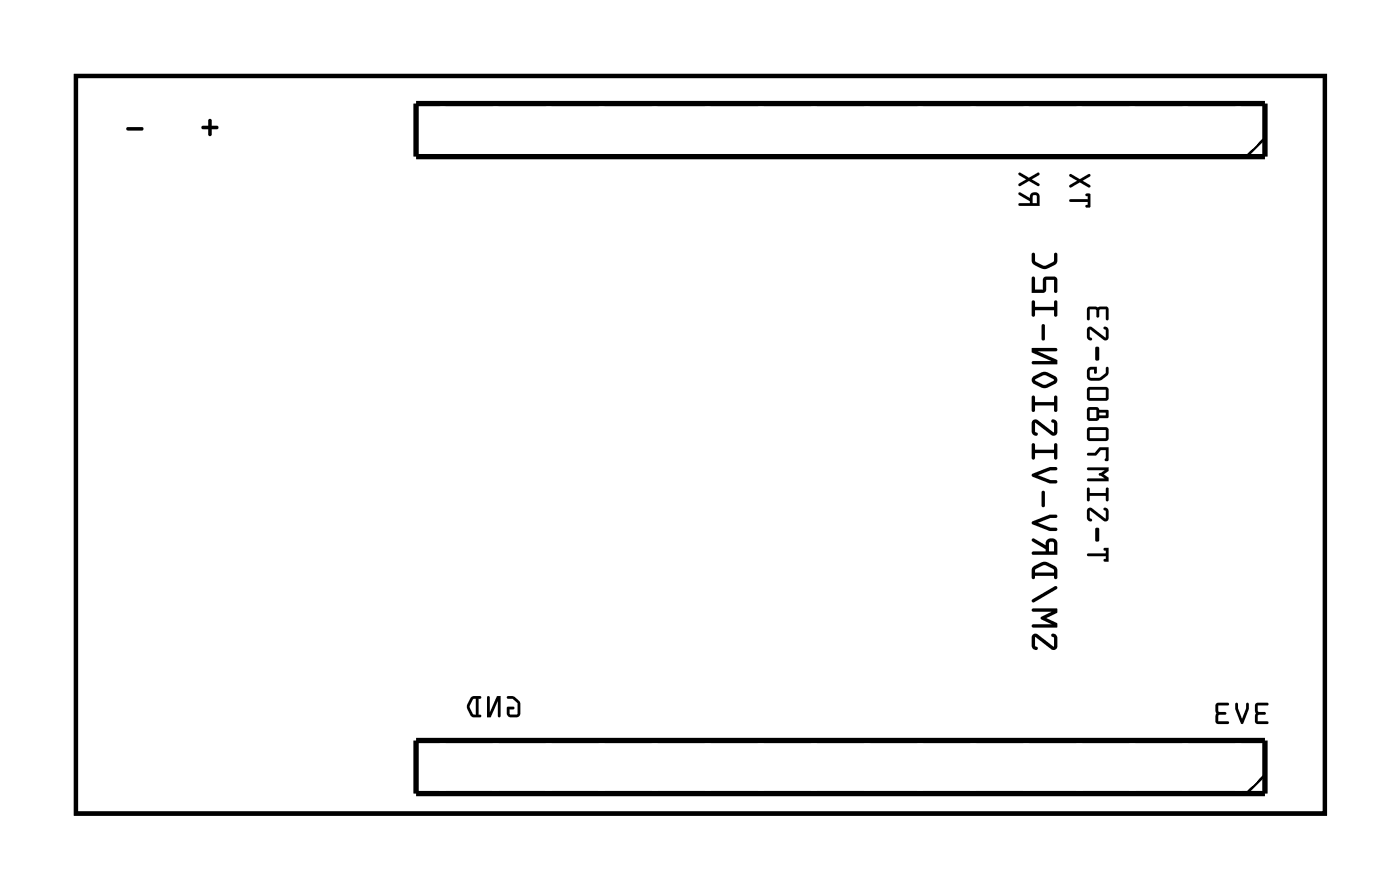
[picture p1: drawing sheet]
<svg xmlns="http://www.w3.org/2000/svg" width="67mm" height="43mm" viewBox="0 0 67 43" stroke-linecap="round" stroke-linejoin="round" font-family="sans-serif">
<path d="M3.6 3.6h59.8v35.3h-59.8z" fill="none" stroke="#000" stroke-width=".2"/>
<g fill="#000">
<path d="M3.6 3.6h59.8v35.3h-59.8zM3.6 3.6v35.3h59.8v-35.3z"/>
<path d="M9.7 6v.2h.3v.3h.1v-.3h.3l.1-.1-.1-.1h-.3v-.3h-.1v.3zM9.7 6h.3v-.3h.1v.3h.3l.1 .1-.1 .1h-.3v.3h-.1v-.3h-.3zM6.1 6.1v.1h.7h.1l-.1-.1zM6.1 6.1h.7l.1 .1-.1 .1h-.7z"/>
<path d="M9.7 6v.2h.3v.3h.1v-.3h.3l.1-.1-.1-.1h-.3v-.3h-.1v.3zM6.1 6.1v.1h.7h.1l-.1-.1z"/>
<path d="M49.5 9.4h.1v.3h-.2zM48.8 9.2v.1l.5 .3v.1h-.5v.2l1-.1v-.4a.24 .24 0 0 0-.3-.2 .24 .24 0 0 0-.2 .3zM48.8 8.3v.1l.3 .2-.3 .2v.1l.5-.2 .4 .2h.1l-.4-.3 .3-.2v-.1l-.4 .2z"/>
<path d="M49.5 9.4h.1v.3h-.2zM49.5 9.4l-.1 .3h.2v-.3zM48.8 9.2v.1l.5 .3v.1h-.5v.2l1-.1v-.4a.25 .25 0 0 0-.4-.1l-.1 .2zM48.8 9.2l.5 .3a.24 .24 0 0 1 .2-.3 .24 .24 0 0 1 .3 .2v.4l-1 .1v-.2h.5v-.1l-.5-.3zM48.8 8.3v.1l.3 .2-.3 .2v.1l.5-.2 .4 .2h.1l-.4-.3 .3-.2v-.1l-.4 .2zM48.8 8.3l.5 .2 .4-.2v.1l-.3 .2 .4 .3h-.1l-.4-.2-.5 .2v-.1l.3-.2-.3-.2z"/>
<path d="M51.2 9.6l.1 .1h.8l-.1 .2h.2v-.6h-.2l.1 .2zM51.2 8.3v.1l.4 .3-.4 .2v.1l.5-.3 .4 .3 .1-.1-.4-.2 .4-.3v-.1l-.5 .3z"/>
<path d="M51.2 9.6l.1 .1h.8l-.1 .2h.2v-.6h-.2l.1 .2zM51.2 9.6l.9-.1-.1-.2h.2v.6h-.2l.1-.2h-.8zM51.2 8.3v.1l.4 .3-.4 .2v.1l.5-.3 .4 .3 .1-.1-.4-.2 .4-.3v-.1l-.5 .3zM51.2 8.3l.5 .3 .5-.3v.1l-.4 .3 .4 .2-.1 .1-.4-.3-.5 .3v-.1l.4-.2-.4-.3z"/>
<path d="M24.3 33.3v.1h.2l.3 .3-.1 .5h-.3v-.3h.2v-.1l-.3 .1v.3l.1 .1h.5v-.6a.48 .48 0 0 0-.6-.4zM23.3 33.3v1h.2l.3-.8v.8h.1l.1-1h-.2l-.4 .8v-.7zM22.7 33.5l.1-.1v.8h-.2l-.1-.3zM22.5 33.4a.6 .6 0 0 0 0 .9h.5l-.1-.1v-.8l.1-.1z"/>
<path d="M24.3 33.3v.1h.2l.3 .3-.1 .5h-.3v-.3h.2v-.1l-.3 .1v.3l.1 .1h.5v-.6a.48 .48 0 0 0-.6-.4zM24.3 33.3h.3l.3 .3v.5l-.1 .2h-.4l-.1-.1v-.4l.3 .1h-.2v.3l.4-.1v-.5l-.3-.2h-.2zM23.3 33.3v1h.2l.3-.8v.8h.1l.1-1h-.2l-.3 .8-.1-.7zM23.3 33.3l.2 .1v.7l.3-.8h.2l-.1 1h-.1v-.8l-.3 .8h-.2zM22.7 33.4h.1v.8h-.2l-.1-.3zM22.7 33.5l-.2 .4 .1 .3h.2v-.8zM22.5 33.4l-.1 .3v.3l.2 .3h.4v-.1h-.1v-.8h.1zM22.5 33.4l.5-.1-.1 .1v.8h.1v.1h-.4l-.2-.3v-.3z"/>
<path d="M49.4 30.4v.5l.1 .2 .2-.1-.1-.1v-.4l.8 .6 .2-.1v-.5l-.1-.2-.2 .1 .2 .1-.1 .4-.7-.5zM49.4 29.1l.1 .2h.9l-.6 .3 .6 .3h-.9l-.1 .1h1.2v-.2l-.5-.2 .5-.3v-.2zM49.4 28.7v.1h.1l1.1-.6v-.1h-.1zM49.6 27.3l.5-.3 .3 .2 .1 .2h-.9zM49.5 27.1l-.1 .5 .1 .1 .1-.1h.9v.1h.1v-.5a.72 .72 0 0 0-1.1-.1zM50.2 25.9l.3 .1v.4h-.3zM49.4 25.8v.1l.7 .4v.1h-.7v.1h.1h1.1v-.5a.28 .28 0 0 0-.3-.2 .28 .28 0 0 0-.2 .3zM49.4 25v.1l.9 .3h.3v-.1h-.3l-.6-.3 .6-.2h.3v-.2h-.3zM49.9 23.5v.7v.1l.1-.1v-.6zM49.4 22.7v.1l.9 .3h.3v-.1h-.3l-.6-.3 .6-.2h.3v-.1l-.3-.1zM49.4 21.2v.8l.1-.1 .1-.2h.9v.2h.1v-.7l-.1 .1v.2h-.9l-.1-.2zM49.4 20.1v.5l.1 .2h.2l-.1-.2v-.4l.8 .6 .2-.1v-.4l-.1-.2h-.2l.2 .2-.1 .4-.7-.6zM49.4 19v.7h.1l.1-.3h.9v.3h.1v-.8l-.1 .1v.2h-.9l-.1-.2zM49.5 18l-.1 .2 .1 .1 .4 .3 .6-.2a.21 .21 0 0 0 0-.4l-.5-.2zM49.6 18.2l.4-.2 .5 .2-.5 .2zM49.4 16.7v.2l.9 .4h-.8h-.1v.1h1.2v-.2l-.9-.4h.8l.1-.1zM49.9 15.5v.7v.1l.1-.1v-.6zM49.4 14.4v.8l.1-.1 .1-.3h.9v.3h.1v-.7h-.1v.3h-.9l-.1-.3zM49.4 13.3v.7h.6l.1-.6h.4v.6h.1v-.6l-.1-.2-.5 .1-.1 .6h-.3l-.1-.6zM49.4 12.1v.4a.72 .72 0 0 0 .8 .3l.4-.2v-.5h-.1v.4l-.5 .2-.4-.2-.1-.4z"/>
<path d="M49.4 30.4v.5l.1 .2 .2-.1-.1-.1v-.4l.7 .6h.2l.1-.1v-.5l-.1-.2-.2 .1 .2 .1-.1 .4-.7-.5zM49.4 30.4h.3l.7 .5 .1-.4-.2-.1 .2-.1 .1 .2v.5l-.2 .1-.8-.6v.4l.1 .1-.2 .1-.1-.2zM49.4 29.1l.1 .2h.9l-.6 .3 .6 .3h-.9l-.1 .1h1.2v-.2l-.5-.2 .5-.3v-.2zM49.4 29.1h1.2v.2l-.5 .3 .5 .2v.2h-1.2l.1-.1h.9l-.6-.3 .6-.3h-.9zM49.4 28.7v.1h.1l1.1-.6v-.1h-.1zM49.4 28.7l1.1-.6h.1v.1l-1.1 .6h-.1zM49.6 27.3l.5-.3 .3 .2 .1 .2h-.9zM49.6 27.3v.1h.9l-.1-.2-.3-.2zM49.5 27.1l-.1 .5 .1 .1 .1-.1h.9v.1h.1v-.5a.72 .72 0 0 0-1.1-.1zM49.5 27.1l.4-.2h.3l.4 .3v.5h-.1v-.1h-.9l-.1 .1h-.1v-.4zM50.2 25.9l.3 .1v.4h-.3zM50.2 25.9v.5h.3v-.4zM49.4 25.8v.1l.7 .4v.1h-.7v.1h1.2v-.5l-.1-.2h-.4v.3zM49.4 25.8l.7 .3a.29 .29 0 0 1 .2-.3 .29 .29 0 0 1 .3 .2v.5l-1.1 .1-.1-.1v-.1h.7v-.1l-.7-.4zM49.4 25v.1l.9 .3h.3v-.1h-.3l-.6-.3 .6-.2h.3v-.2h-.3zM49.4 25l.9-.4h.3v.2h-.3l-.6 .2 .6 .3h.3v.1h-.3l-.9-.3zM49.9 23.5v.7v.1l.1-.1v-.6zM49.9 23.5l.1 .1v.6l-.1 .1v-.1zM49.4 22.7v.1l.9 .3h.3v-.1h-.3l-.6-.3 .6-.2h.3v-.1l-.3-.1zM49.4 22.7l.9-.4 .3 .1v.1h-.3l-.6 .2 .6 .3h.3v.1h-.3l-.9-.3zM49.4 21.2v.8l.1-.1 .1-.2h.9v.2h.1v-.7l-.1 .1v.2h-.9l-.1-.2zM49.4 21.2l.1 .1 .1 .2h.9v-.2l.1-.1v.7h-.1v-.2h-.9l-.1 .2-.1 .1zM49.4 20.1v.5l.1 .2h.2l-.1-.2v-.4l.7 .6h.2l.1-.1v-.4l-.1-.2h-.2l.2 .2-.1 .4-.7-.6zM49.4 20.1h.3l.7 .6 .1-.4-.2-.2h.2l.1 .2v.4l-.2 .1-.8-.6v.4l.1 .2h-.2l-.1-.2zM49.4 19v.7h.1l.1-.3h.9v.3h.1v-.8l-.1 .1v.2h-.9l-.1-.2zM49.4 19h.1l.1 .2h.9v-.2l.1-.1v.8h-.1v-.3h-.9l-.1 .3h-.1zM49.5 18l-.1 .2 .1 .1 .4 .3 .3-.1 .4-.3v-.2l-.5-.2zM49.5 18l.6-.2 .5 .2v.2l-.4 .3-.3 .1-.4-.3-.1-.1zM49.6 18.2l.4-.3 .5 .3-.5 .2zM49.6 18.1v.1l.4 .2 .5-.2-.5-.2zM49.4 16.7v.2l.9 .4h-.8h-.1v.1h1.2v-.2l-.9-.4h.8l.1-.1zM49.4 16.7h1.2l-.1 .1h-.8l.9 .4v.2h-1.2v-.1h.1h.8l-.9-.4zM49.9 15.5v.7v.1l.1-.1v-.6zM49.9 15.5l.1 .1v.6l-.1 .1v-.1zM49.4 14.4v.8l.1-.1 .1-.3h.9v.3h.1v-.7h-.1v.3h-.9l-.1-.3zM49.4 14.4h.1l.1 .3h.9v-.3h.1v.7h-.1v-.3h-.9l-.1 .3-.1 .1zM49.4 13.3v.7h.6l.1-.6h.4v.6h.1v-.6l-.1-.2-.5 .1-.1 .6h-.3l-.1-.6zM49.4 13.3h.1l.1 .6h.3l.1-.6 .5-.1 .1 .2v.6h-.1v-.6h-.4l-.1 .6h-.6zM49.4 12.1v.5l.5 .2h.3l.4-.3v-.4h-.1v.4l-.5 .2-.4-.2-.1-.4zM49.4 12.1h.1l.1 .4 .4 .2 .5-.2v-.4h.1v.4l-.4 .3h-.3l-.5-.2z"/>
<path d="M52.1 26.5v.1h.8l-.1 .2 .3 .1v-.7l-.3 .1 .1 .2zM52.5 25.3l-.1 .6h.2v-.6zM52.1 24.3l-.1 .5 .2 .1h.1l-.1-.1v-.4l.7 .5h.2v-.4l-.1-.2-.2 .1 .1 .1v.3l-.7-.5zM52.1 23.3v.7h.1v-.3h.7v.3h.2l-.1-.7-.1 .1v.2h-.7v-.2zM52.1 22.4v.1h.8l-.3 .2 .3 .2h-.8v.1h1v-.1l-.3-.2 .3-.2v-.1zM52.1 21.7v.1h.3l.3-.3h.2v.5h.2v-.6h-.5l-.2 .3zM52.1 20.5l-.1 .5 .1 .1h.8l.2-.1v-.4l-.1-.1zM52.2 20.6h.7v.4h-.7zM52.1 19.5l-.1 .5 .1 .1h.4l.1-.1h.5l-.1-.4h-.4l-.1-.1zM52.2 19.6h.3v.4h-.3zM52.6 19.7h.3v.2h-.3zM52.1 18.6l-.1 .4 .1 .2h.8l.2-.1v-.4l-.1-.2zM52.2 18.7h.7v.3h-.7zM52.1 17.6l-.1 .4 .2 .2a.65 .65 0 0 0 .9-.6h-.1l-.1 .3-.2 .2h-.5v-.4h.2v.1l.1 .1v-.3zM52.5 16.6l-.1 .6 .2 .1v-.6zM52.1 15.7l-.1 .4 .2 .2 .1-.1-.1-.1v-.3l.7 .5 .2-.1v-.4l-.1-.2-.2 .1 .1 .1v.4l-.7-.6zM52.1 14.7v.6h.1v-.5h.3l.1 .4v-.4h.3v.5h.2v-.5l-.1-.1z"/>
<path d="M52.1 26.5v.1h.8l-.1 .2 .3 .1v-.7l-.3 .1 .1 .2zM52.1 26.5h.8l-.1-.2 .3-.1v.7l-.3-.1 .1-.2h-.8zM52.5 25.3l-.1 .6h.2v-.6zM52.5 25.3h.1v.6h-.2zM52.1 24.3l-.1 .5 .2 .1h.1l-.1-.1v-.4l.6 .5h.3v-.4l-.1-.2-.2 .1 .1 .1v.3l-.7-.5zM52.1 24.3h.2l.6 .5v-.3l-.1-.1 .2-.1 .1 .2v.4h-.2l-.7-.5v.4l.1 .1h-.1l-.2-.1zM52.1 23.3v.7h.1v-.3h.7v.3h.2l-.1-.7-.1 .1v.2h-.7v-.2zM52.1 23.3l.1 .1v.2h.7v-.2l.1-.1 .1 .7h-.2v-.3h-.7v.3h-.1zM52.1 22.4v.1h.8l-.3 .2 .3 .2h-.8v.1h1v-.1l-.3-.2 .3-.2v-.1zM52.1 22.4h1v.1l-.3 .2 .3 .2v.1h-1v-.1h.8l-.3-.2 .3-.2h-.8zM52.1 21.7v.1h.3l.3-.3h.2v.5h.2v-.6h-.5l-.2 .3zM52.1 21.7h.3l.2-.3h.5v.6h-.2v-.5h-.2l-.3 .3h-.3zM52.1 20.5l-.1 .5 .1 .1h.8l.2-.1v-.4l-.1-.1zM52.1 20.5h.9l.1 .1v.4l-.2 .1h-.8l-.1-.1zM52.2 20.6h.7v.4h-.7zM52.2 20.6v.4h.7v-.4zM52.1 19.5l-.1 .5 .1 .1h.4l.1-.1h.5l-.1-.4h-.4l-.1-.1zM52.1 19.5h.4l.1 .1h.4l.1 .4h-.5l-.1 .1h-.4l-.1-.1zM52.2 19.6h.3v.4h-.3zM52.2 19.6v.4h.3v-.4zM52.6 19.7h.3v.2h-.3zM52.6 19.7v.2h.3v-.2zM52.1 18.6l-.1 .4 .1 .2h.8l.2-.1v-.4l-.1-.2zM52.1 18.6l.9-.1 .1 .2v.4l-.2 .1h-.8l-.1-.2zM52.2 18.7h.7v.3h-.7zM52.2 18.7v.3h.7v-.3zM52.1 17.6v.5l.1 .1a.71 .71 0 0 0 .8-.2l.1-.2-.1-.2h-.1v.3l-.3 .2-.4-.1v-.3h.2v.2h.1v-.3zM52.1 17.6h.4v.3l-.1-.1v-.1h-.2v.4h.5l.2-.2 .1-.3 .1 .3-.4 .3h-.5l-.2-.2zM52.5 16.6l-.1 .6 .2 .1v-.1v-.5zM52.5 16.6l.1 .1v.5v.1l-.2-.1zM52.1 15.7l-.1 .4 .2 .2 .1-.1-.1-.1v-.3l.6 .5 .3-.1v-.4l-.1-.2-.2 .1 .1 .1v.4l-.7-.6zM52.1 15.7h.2l.6 .5v-.4l-.1-.1 .2-.1 .1 .2v.4l-.2 .1-.7-.5v.3l.1 .1-.1 .1-.2-.2zM52.1 14.7v.6h.1v-.5h.3l.1 .4v-.4h.3v.5h.2v-.5l-.1-.1zM52.1 14.7h.9l.1 .1v.5h-.2v-.5h-.3v.4l-.1-.4h-.3v.5h-.1z"/>
<path d="M60.1 33.7v.9h.1h.5v-.1h-.5v-.3l.4-.1h-.4v-.3h.5v-.1zM60.1 33.7h.6v.1h-.5v.3h.4l-.4 .1v.3h.5v.1h-.5h-.1zM59.2 33.6l-.1 .3 .3 .7h.1l.3-.7v-.2h-.1l-.2 .7-.2-.7zM59.2 33.6l.1 .1 .2 .7 .2-.7h.1v.2l-.3 .7h-.1l-.3-.7zM58.2 33.7v.9h.1h.5v-.1h-.5v-.3l.4-.1h-.4v-.3h.5v-.1zM58.2 33.7h.6v.1h-.5v.3h.4l-.4 .1v.3h.5v.1h-.5h-.1z"/>
<path d="M60.1 33.7v.9h.1h.5v-.1h-.5v-.3l.4-.1h-.4v-.3h.5v-.1zM59.2 33.6l-.1 .3 .3 .7h.1l.3-.7v-.2h-.1l-.2 .7-.2-.7zM58.2 33.7v.9h.1h.5v-.1h-.5v-.3l.4-.1h-.4v-.3h.5v-.1z"/>
</g>
<path d="M19.9 5h40.7v2.5h-40.7zM19.9 35.4h40.7v2.6h-40.7z" fill="none" stroke="#000" stroke-width=".25"/>
<path d="M60.6 6.6l-.9 .9M60.6 37.1l-.9 .9" fill="none" stroke="#000" stroke-width=".13"/>
<circle cx="28.8" cy="21.9" r=".7" fill="#fff"/>
<circle cx="28.8" cy="21.9" r=".7" fill="none" stroke="#fff" stroke-width=".76" stroke-linecap="butt"/>
<circle cx="28.8" cy="32" r=".7" fill="#fff"/>
<circle cx="28.8" cy="32" r=".7" fill="none" stroke="#fff" stroke-width=".76" stroke-linecap="butt"/>
<circle cx="6.6" cy="27.3" r=".6" fill="#fff"/>
<circle cx="6.6" cy="27.3" r=".6" fill="none" stroke="#fff" stroke-width=".65" stroke-linecap="butt"/>
<path d="M5.7 27.3l.9-.8 .8 .8-.9 .8z" fill="#fff"/>
<path d="M5.7 27.3l.9-.8 .8 .8-.9 .8z" fill="none" stroke="#fff" stroke-width=".65" stroke-linecap="butt"/>
<circle cx="8.2" cy="29.2" r=".6" fill="#fff"/>
<circle cx="8.2" cy="29.2" r=".6" fill="none" stroke="#fff" stroke-width=".65" stroke-linecap="butt"/>
<circle cx="6.6" cy="12.1" r=".6" fill="#fff"/>
<circle cx="6.6" cy="12.1" r=".6" fill="none" stroke="#fff" stroke-width=".65" stroke-linecap="butt"/>
<path d="M5.7 12.1l.9-.9 .8 .9-.8 .8z" fill="#fff"/>
<path d="M5.7 12.1l.9-.9 .8 .9-.8 .8z" fill="none" stroke="#fff" stroke-width=".65" stroke-linecap="butt"/>
<circle cx="8.3" cy="13.9" r=".6" fill="#fff"/>
<circle cx="8.3" cy="13.9" r=".6" fill="none" stroke="#fff" stroke-width=".65" stroke-linecap="butt"/>
<circle cx="6.6" cy="17.2" r=".6" fill="#fff"/>
<circle cx="6.6" cy="17.2" r=".6" fill="none" stroke="#fff" stroke-width=".65" stroke-linecap="butt"/>
<path d="M5.7 17.2l.9-.9 .8 .9-.8 .8z" fill="#fff"/>
<path d="M5.7 17.2l.9-.9 .8 .9-.8 .8z" fill="none" stroke="#fff" stroke-width=".65" stroke-linecap="butt"/>
<circle cx="8.3" cy="18.9" r=".6" fill="#fff"/>
<circle cx="8.3" cy="18.9" r=".6" fill="none" stroke="#fff" stroke-width=".65" stroke-linecap="butt"/>
<circle cx="6.6" cy="22.2" r=".6" fill="#fff"/>
<circle cx="6.6" cy="22.2" r=".6" fill="none" stroke="#fff" stroke-width=".65" stroke-linecap="butt"/>
<path d="M5.7 22.2l.9-.8 .8 .8-.8 .9z" fill="#fff"/>
<path d="M5.7 22.2l.9-.8 .8 .8-.8 .9z" fill="none" stroke="#fff" stroke-width=".65" stroke-linecap="butt"/>
<circle cx="8.3" cy="24" r=".6" fill="#fff"/>
<circle cx="8.3" cy="24" r=".6" fill="none" stroke="#fff" stroke-width=".65" stroke-linecap="butt"/>
<path d="M7.8 36h1.4v1.4h-1.4z" fill="#fff"/>
<path d="M7.8 36h1.4v1.4h-1.4z" fill="none" stroke="#fff" stroke-width=".76" stroke-linecap="butt"/>
<circle cx="8.5" cy="36.7" r=".7" fill="#fff"/>
<circle cx="8.5" cy="36.7" r=".7" fill="none" stroke="#fff" stroke-width=".76" stroke-linecap="butt"/>
<circle cx="8.5" cy="34.1" r=".7" fill="#fff"/>
<circle cx="8.5" cy="34.1" r=".7" fill="none" stroke="#fff" stroke-width=".76" stroke-linecap="butt"/>
<circle cx="38.3" cy="16.2" r=".6" fill="#fff"/>
<circle cx="38.3" cy="16.2" r=".6" fill="none" stroke="#fff" stroke-width=".76" stroke-linecap="butt"/>
<circle cx="38.3" cy="18.2" r=".6" fill="#fff"/>
<circle cx="38.3" cy="18.2" r=".6" fill="none" stroke="#fff" stroke-width=".76" stroke-linecap="butt"/>
<circle cx="38.3" cy="20.2" r=".6" fill="#fff"/>
<circle cx="38.3" cy="20.2" r=".6" fill="none" stroke="#fff" stroke-width=".76" stroke-linecap="butt"/>
<circle cx="38.3" cy="22.2" r=".6" fill="#fff"/>
<circle cx="38.3" cy="22.2" r=".6" fill="none" stroke="#fff" stroke-width=".76" stroke-linecap="butt"/>
<path d="M5.8 7h1.5v1.5h-1.5z" fill="#fff"/>
<path d="M5.8 7h1.5v1.5h-1.5z" fill="none" stroke="#fff" stroke-width=".76" stroke-linecap="butt"/>
<circle cx="6.5" cy="7.7" r=".76" fill="#fff"/>
<circle cx="6.5" cy="7.7" r=".76" fill="none" stroke="#fff" stroke-width=".76" stroke-linecap="butt"/>
<circle cx="10" cy="7.7" r=".76" fill="#fff"/>
<circle cx="10" cy="7.7" r=".76" fill="none" stroke="#fff" stroke-width=".76" stroke-linecap="butt"/>
<circle cx="18.2" cy="34.1" r=".7" fill="#fff"/>
<circle cx="18.2" cy="34.1" r=".7" fill="none" stroke="#fff" stroke-width=".76" stroke-linecap="butt"/>
<circle cx="18.2" cy="31.6" r=".7" fill="#fff"/>
<circle cx="18.2" cy="31.6" r=".7" fill="none" stroke="#fff" stroke-width=".76" stroke-linecap="butt"/>
<circle cx="18.4" cy="8.7" r=".7" fill="#fff"/>
<circle cx="18.4" cy="8.7" r=".7" fill="none" stroke="#fff" stroke-width=".76" stroke-linecap="butt"/>
<circle cx="18.4" cy="11.3" r=".7" fill="#fff"/>
<circle cx="18.4" cy="11.3" r=".7" fill="none" stroke="#fff" stroke-width=".76" stroke-linecap="butt"/>
<circle cx="14.4" cy="34.1" r=".7" fill="#fff"/>
<circle cx="14.4" cy="34.1" r=".7" fill="none" stroke="#fff" stroke-width=".76" stroke-linecap="butt"/>
<circle cx="14.4" cy="31.6" r=".7" fill="#fff"/>
<circle cx="14.4" cy="31.6" r=".7" fill="none" stroke="#fff" stroke-width=".76" stroke-linecap="butt"/>
<circle cx="14.5" cy="8.7" r=".7" fill="#fff"/>
<circle cx="14.5" cy="8.7" r=".7" fill="none" stroke="#fff" stroke-width=".76" stroke-linecap="butt"/>
<circle cx="14.5" cy="11.3" r=".7" fill="#fff"/>
<circle cx="14.5" cy="11.3" r=".7" fill="none" stroke="#fff" stroke-width=".76" stroke-linecap="butt"/>
<circle cx="59.3" cy="6.2" r=".74" fill="#fff"/>
<circle cx="59.3" cy="6.2" r=".74" fill="none" stroke="#fff" stroke-width=".76" stroke-linecap="butt"/>
<circle cx="56.8" cy="6.2" r=".74" fill="#fff"/>
<circle cx="56.8" cy="6.2" r=".74" fill="none" stroke="#fff" stroke-width=".76" stroke-linecap="butt"/>
<circle cx="54.2" cy="6.2" r=".74" fill="#fff"/>
<circle cx="54.2" cy="6.2" r=".74" fill="none" stroke="#fff" stroke-width=".76" stroke-linecap="butt"/>
<circle cx="51.7" cy="6.2" r=".74" fill="#fff"/>
<circle cx="51.7" cy="6.2" r=".74" fill="none" stroke="#fff" stroke-width=".76" stroke-linecap="butt"/>
<circle cx="49.1" cy="6.2" r=".74" fill="#fff"/>
<circle cx="49.1" cy="6.2" r=".74" fill="none" stroke="#fff" stroke-width=".76" stroke-linecap="butt"/>
<circle cx="46.6" cy="6.2" r=".74" fill="#fff"/>
<circle cx="46.6" cy="6.2" r=".74" fill="none" stroke="#fff" stroke-width=".76" stroke-linecap="butt"/>
<circle cx="44.1" cy="6.2" r=".74" fill="#fff"/>
<circle cx="44.1" cy="6.2" r=".74" fill="none" stroke="#fff" stroke-width=".76" stroke-linecap="butt"/>
<circle cx="41.5" cy="6.2" r=".74" fill="#fff"/>
<circle cx="41.5" cy="6.2" r=".74" fill="none" stroke="#fff" stroke-width=".76" stroke-linecap="butt"/>
<circle cx="39" cy="6.2" r=".74" fill="#fff"/>
<circle cx="39" cy="6.2" r=".74" fill="none" stroke="#fff" stroke-width=".76" stroke-linecap="butt"/>
<circle cx="36.4" cy="6.2" r=".74" fill="#fff"/>
<circle cx="36.4" cy="6.2" r=".74" fill="none" stroke="#fff" stroke-width=".76" stroke-linecap="butt"/>
<circle cx="33.9" cy="6.2" r=".74" fill="#fff"/>
<circle cx="33.9" cy="6.2" r=".74" fill="none" stroke="#fff" stroke-width=".76" stroke-linecap="butt"/>
<circle cx="31.4" cy="6.2" r=".74" fill="#fff"/>
<circle cx="31.4" cy="6.2" r=".74" fill="none" stroke="#fff" stroke-width=".76" stroke-linecap="butt"/>
<circle cx="28.8" cy="6.2" r=".74" fill="#fff"/>
<circle cx="28.8" cy="6.2" r=".74" fill="none" stroke="#fff" stroke-width=".76" stroke-linecap="butt"/>
<circle cx="26.3" cy="6.2" r=".74" fill="#fff"/>
<circle cx="26.3" cy="6.2" r=".74" fill="none" stroke="#fff" stroke-width=".76" stroke-linecap="butt"/>
<circle cx="23.7" cy="6.2" r=".74" fill="#fff"/>
<circle cx="23.7" cy="6.2" r=".74" fill="none" stroke="#fff" stroke-width=".76" stroke-linecap="butt"/>
<circle cx="21.2" cy="6.2" r=".74" fill="#fff"/>
<circle cx="21.2" cy="6.2" r=".74" fill="none" stroke="#fff" stroke-width=".76" stroke-linecap="butt"/>
<circle cx="59.3" cy="6.2" r=".74" fill="#fff"/>
<circle cx="59.3" cy="6.2" r=".74" fill="none" stroke="#fff" stroke-width=".76" stroke-linecap="butt"/>
<circle cx="56.8" cy="6.2" r=".74" fill="#fff"/>
<circle cx="56.8" cy="6.2" r=".74" fill="none" stroke="#fff" stroke-width=".76" stroke-linecap="butt"/>
<circle cx="54.2" cy="6.2" r=".74" fill="#fff"/>
<circle cx="54.2" cy="6.2" r=".74" fill="none" stroke="#fff" stroke-width=".76" stroke-linecap="butt"/>
<circle cx="51.7" cy="6.2" r=".74" fill="#fff"/>
<circle cx="51.7" cy="6.2" r=".74" fill="none" stroke="#fff" stroke-width=".76" stroke-linecap="butt"/>
<circle cx="49.1" cy="6.2" r=".74" fill="#fff"/>
<circle cx="49.1" cy="6.2" r=".74" fill="none" stroke="#fff" stroke-width=".76" stroke-linecap="butt"/>
<circle cx="46.6" cy="6.2" r=".74" fill="#fff"/>
<circle cx="46.6" cy="6.2" r=".74" fill="none" stroke="#fff" stroke-width=".76" stroke-linecap="butt"/>
<circle cx="44.1" cy="6.2" r=".74" fill="#fff"/>
<circle cx="44.1" cy="6.2" r=".74" fill="none" stroke="#fff" stroke-width=".76" stroke-linecap="butt"/>
<circle cx="41.5" cy="6.2" r=".74" fill="#fff"/>
<circle cx="41.5" cy="6.2" r=".74" fill="none" stroke="#fff" stroke-width=".76" stroke-linecap="butt"/>
<circle cx="39" cy="6.2" r=".74" fill="#fff"/>
<circle cx="39" cy="6.2" r=".74" fill="none" stroke="#fff" stroke-width=".76" stroke-linecap="butt"/>
<circle cx="36.4" cy="6.2" r=".74" fill="#fff"/>
<circle cx="36.4" cy="6.2" r=".74" fill="none" stroke="#fff" stroke-width=".76" stroke-linecap="butt"/>
<circle cx="33.9" cy="6.2" r=".74" fill="#fff"/>
<circle cx="33.9" cy="6.2" r=".74" fill="none" stroke="#fff" stroke-width=".76" stroke-linecap="butt"/>
<circle cx="31.4" cy="6.2" r=".74" fill="#fff"/>
<circle cx="31.4" cy="6.2" r=".74" fill="none" stroke="#fff" stroke-width=".76" stroke-linecap="butt"/>
<circle cx="28.8" cy="6.2" r=".74" fill="#fff"/>
<circle cx="28.8" cy="6.2" r=".74" fill="none" stroke="#fff" stroke-width=".76" stroke-linecap="butt"/>
<circle cx="26.3" cy="6.2" r=".74" fill="#fff"/>
<circle cx="26.3" cy="6.2" r=".74" fill="none" stroke="#fff" stroke-width=".76" stroke-linecap="butt"/>
<circle cx="23.7" cy="6.2" r=".74" fill="#fff"/>
<circle cx="23.7" cy="6.2" r=".74" fill="none" stroke="#fff" stroke-width=".76" stroke-linecap="butt"/>
<circle cx="21.2" cy="6.2" r=".74" fill="#fff"/>
<circle cx="21.2" cy="6.2" r=".74" fill="none" stroke="#fff" stroke-width=".76" stroke-linecap="butt"/>
<circle cx="29.9" cy="9.2" r=".6" fill="#fff"/>
<circle cx="29.9" cy="9.2" r=".6" fill="none" stroke="#fff" stroke-width=".76" stroke-linecap="butt"/>
<circle cx="27.4" cy="9.2" r=".6" fill="#fff"/>
<circle cx="27.4" cy="9.2" r=".6" fill="none" stroke="#fff" stroke-width=".76" stroke-linecap="butt"/>
<circle cx="24.8" cy="9.2" r=".6" fill="#fff"/>
<circle cx="24.8" cy="9.2" r=".6" fill="none" stroke="#fff" stroke-width=".76" stroke-linecap="butt"/>
<circle cx="17.4" cy="23.7" r=".4" fill="#fff"/>
<circle cx="17.4" cy="23.7" r=".4" fill="none" stroke="#fff" stroke-width=".55"/>
<circle cx="17.4" cy="25.2" r=".4" fill="#fff"/>
<circle cx="17.4" cy="25.2" r=".4" fill="none" stroke="#fff" stroke-width=".55"/>
<circle cx="17.4" cy="17.4" r=".4" fill="#fff"/>
<circle cx="17.4" cy="17.4" r=".4" fill="none" stroke="#fff" stroke-width=".55"/>
<circle cx="17.4" cy="18.9" r=".4" fill="#fff"/>
<circle cx="17.4" cy="18.9" r=".4" fill="none" stroke="#fff" stroke-width=".55"/>
<circle cx="12.3" cy="16.4" r=".6" fill="#fff"/>
<circle cx="12.3" cy="16.4" r=".6" fill="none" stroke="#fff" stroke-width=".76" stroke-linecap="butt"/>
<circle cx="12.3" cy="18.9" r=".6" fill="#fff"/>
<circle cx="12.3" cy="18.9" r=".6" fill="none" stroke="#fff" stroke-width=".76" stroke-linecap="butt"/>
<circle cx="12.3" cy="21.4" r=".6" fill="#fff"/>
<circle cx="12.3" cy="21.4" r=".6" fill="none" stroke="#fff" stroke-width=".76" stroke-linecap="butt"/>
<circle cx="12.3" cy="23.9" r=".6" fill="#fff"/>
<circle cx="12.3" cy="23.9" r=".6" fill="none" stroke="#fff" stroke-width=".76" stroke-linecap="butt"/>
<circle cx="12.3" cy="26.4" r=".6" fill="#fff"/>
<circle cx="12.3" cy="26.4" r=".6" fill="none" stroke="#fff" stroke-width=".76" stroke-linecap="butt"/>
<circle cx="44" cy="16.4" r=".74" fill="#fff"/>
<circle cx="44" cy="16.4" r=".74" fill="none" stroke="#fff" stroke-width=".76" stroke-linecap="butt"/>
<circle cx="44" cy="18.9" r=".74" fill="#fff"/>
<circle cx="44" cy="18.9" r=".74" fill="none" stroke="#fff" stroke-width=".76" stroke-linecap="butt"/>
<circle cx="44" cy="21.4" r=".74" fill="#fff"/>
<circle cx="44" cy="21.4" r=".74" fill="none" stroke="#fff" stroke-width=".76" stroke-linecap="butt"/>
<circle cx="44" cy="24" r=".74" fill="#fff"/>
<circle cx="44" cy="24" r=".74" fill="none" stroke="#fff" stroke-width=".76" stroke-linecap="butt"/>
<circle cx="44" cy="26.5" r=".74" fill="#fff"/>
<circle cx="44" cy="26.5" r=".74" fill="none" stroke="#fff" stroke-width=".76" stroke-linecap="butt"/>
<circle cx="44" cy="29.1" r=".74" fill="#fff"/>
<circle cx="44" cy="29.1" r=".74" fill="none" stroke="#fff" stroke-width=".76" stroke-linecap="butt"/>
<circle cx="44" cy="31.6" r=".74" fill="#fff"/>
<circle cx="44" cy="31.6" r=".74" fill="none" stroke="#fff" stroke-width=".76" stroke-linecap="butt"/>
<circle cx="21.2" cy="12.5" r=".74" fill="#fff"/>
<circle cx="21.2" cy="12.5" r=".74" fill="none" stroke="#fff" stroke-width=".76" stroke-linecap="butt"/>
<circle cx="21.2" cy="15.1" r=".74" fill="#fff"/>
<circle cx="21.2" cy="15.1" r=".74" fill="none" stroke="#fff" stroke-width=".76" stroke-linecap="butt"/>
<circle cx="21.2" cy="17.6" r=".74" fill="#fff"/>
<circle cx="21.2" cy="17.6" r=".74" fill="none" stroke="#fff" stroke-width=".76" stroke-linecap="butt"/>
<circle cx="21.2" cy="20.2" r=".74" fill="#fff"/>
<circle cx="21.2" cy="20.2" r=".74" fill="none" stroke="#fff" stroke-width=".76" stroke-linecap="butt"/>
<circle cx="21.2" cy="22.7" r=".74" fill="#fff"/>
<circle cx="21.2" cy="22.7" r=".74" fill="none" stroke="#fff" stroke-width=".76" stroke-linecap="butt"/>
<circle cx="21.2" cy="25.2" r=".74" fill="#fff"/>
<circle cx="21.2" cy="25.2" r=".74" fill="none" stroke="#fff" stroke-width=".76" stroke-linecap="butt"/>
<circle cx="21.2" cy="27.8" r=".74" fill="#fff"/>
<circle cx="21.2" cy="27.8" r=".74" fill="none" stroke="#fff" stroke-width=".76" stroke-linecap="butt"/>
<circle cx="21.2" cy="30.3" r=".74" fill="#fff"/>
<circle cx="21.2" cy="30.3" r=".74" fill="none" stroke="#fff" stroke-width=".76" stroke-linecap="butt"/>
<circle cx="33.9" cy="12.5" r=".74" fill="#fff"/>
<circle cx="33.9" cy="12.5" r=".74" fill="none" stroke="#fff" stroke-width=".76" stroke-linecap="butt"/>
<circle cx="33.9" cy="15.1" r=".74" fill="#fff"/>
<circle cx="33.9" cy="15.1" r=".74" fill="none" stroke="#fff" stroke-width=".76" stroke-linecap="butt"/>
<circle cx="33.9" cy="17.6" r=".74" fill="#fff"/>
<circle cx="33.9" cy="17.6" r=".74" fill="none" stroke="#fff" stroke-width=".76" stroke-linecap="butt"/>
<circle cx="33.9" cy="20.2" r=".74" fill="#fff"/>
<circle cx="33.9" cy="20.2" r=".74" fill="none" stroke="#fff" stroke-width=".76" stroke-linecap="butt"/>
<circle cx="33.9" cy="22.7" r=".74" fill="#fff"/>
<circle cx="33.9" cy="22.7" r=".74" fill="none" stroke="#fff" stroke-width=".76" stroke-linecap="butt"/>
<circle cx="33.9" cy="25.2" r=".74" fill="#fff"/>
<circle cx="33.9" cy="25.2" r=".74" fill="none" stroke="#fff" stroke-width=".76" stroke-linecap="butt"/>
<circle cx="33.9" cy="27.8" r=".74" fill="#fff"/>
<circle cx="33.9" cy="27.8" r=".74" fill="none" stroke="#fff" stroke-width=".76" stroke-linecap="butt"/>
<circle cx="33.9" cy="30.3" r=".74" fill="#fff"/>
<circle cx="33.9" cy="30.3" r=".74" fill="none" stroke="#fff" stroke-width=".76" stroke-linecap="butt"/>
<circle cx="59.3" cy="16.4" r=".74" fill="#fff"/>
<circle cx="59.3" cy="16.4" r=".74" fill="none" stroke="#fff" stroke-width=".76" stroke-linecap="butt"/>
<circle cx="59.3" cy="18.9" r=".74" fill="#fff"/>
<circle cx="59.3" cy="18.9" r=".74" fill="none" stroke="#fff" stroke-width=".76" stroke-linecap="butt"/>
<circle cx="59.3" cy="21.4" r=".74" fill="#fff"/>
<circle cx="59.3" cy="21.4" r=".74" fill="none" stroke="#fff" stroke-width=".76" stroke-linecap="butt"/>
<circle cx="59.3" cy="24" r=".74" fill="#fff"/>
<circle cx="59.3" cy="24" r=".74" fill="none" stroke="#fff" stroke-width=".76" stroke-linecap="butt"/>
<circle cx="59.3" cy="26.5" r=".74" fill="#fff"/>
<circle cx="59.3" cy="26.5" r=".74" fill="none" stroke="#fff" stroke-width=".76" stroke-linecap="butt"/>
<circle cx="59.3" cy="29.1" r=".74" fill="#fff"/>
<circle cx="59.3" cy="29.1" r=".74" fill="none" stroke="#fff" stroke-width=".76" stroke-linecap="butt"/>
<circle cx="59.3" cy="31.6" r=".74" fill="#fff"/>
<circle cx="59.3" cy="31.6" r=".74" fill="none" stroke="#fff" stroke-width=".76" stroke-linecap="butt"/>
<circle cx="59.3" cy="36.7" r=".74" fill="#fff"/>
<circle cx="59.3" cy="36.7" r=".74" fill="none" stroke="#fff" stroke-width=".76" stroke-linecap="butt"/>
<circle cx="56.8" cy="36.7" r=".74" fill="#fff"/>
<circle cx="56.8" cy="36.7" r=".74" fill="none" stroke="#fff" stroke-width=".76" stroke-linecap="butt"/>
<circle cx="54.2" cy="36.7" r=".74" fill="#fff"/>
<circle cx="54.2" cy="36.7" r=".74" fill="none" stroke="#fff" stroke-width=".76" stroke-linecap="butt"/>
<circle cx="51.7" cy="36.7" r=".74" fill="#fff"/>
<circle cx="51.7" cy="36.7" r=".74" fill="none" stroke="#fff" stroke-width=".76" stroke-linecap="butt"/>
<circle cx="49.1" cy="36.7" r=".74" fill="#fff"/>
<circle cx="49.1" cy="36.7" r=".74" fill="none" stroke="#fff" stroke-width=".76" stroke-linecap="butt"/>
<circle cx="46.6" cy="36.7" r=".74" fill="#fff"/>
<circle cx="46.6" cy="36.7" r=".74" fill="none" stroke="#fff" stroke-width=".76" stroke-linecap="butt"/>
<circle cx="44.1" cy="36.7" r=".74" fill="#fff"/>
<circle cx="44.1" cy="36.7" r=".74" fill="none" stroke="#fff" stroke-width=".76" stroke-linecap="butt"/>
<circle cx="41.5" cy="36.7" r=".74" fill="#fff"/>
<circle cx="41.5" cy="36.7" r=".74" fill="none" stroke="#fff" stroke-width=".76" stroke-linecap="butt"/>
<circle cx="39" cy="36.7" r=".74" fill="#fff"/>
<circle cx="39" cy="36.7" r=".74" fill="none" stroke="#fff" stroke-width=".76" stroke-linecap="butt"/>
<circle cx="36.4" cy="36.7" r=".74" fill="#fff"/>
<circle cx="36.4" cy="36.7" r=".74" fill="none" stroke="#fff" stroke-width=".76" stroke-linecap="butt"/>
<circle cx="33.9" cy="36.7" r=".74" fill="#fff"/>
<circle cx="33.9" cy="36.7" r=".74" fill="none" stroke="#fff" stroke-width=".76" stroke-linecap="butt"/>
<circle cx="31.4" cy="36.7" r=".74" fill="#fff"/>
<circle cx="31.4" cy="36.7" r=".74" fill="none" stroke="#fff" stroke-width=".76" stroke-linecap="butt"/>
<circle cx="28.8" cy="36.7" r=".74" fill="#fff"/>
<circle cx="28.8" cy="36.7" r=".74" fill="none" stroke="#fff" stroke-width=".76" stroke-linecap="butt"/>
<circle cx="26.3" cy="36.7" r=".74" fill="#fff"/>
<circle cx="26.3" cy="36.7" r=".74" fill="none" stroke="#fff" stroke-width=".76" stroke-linecap="butt"/>
<circle cx="23.7" cy="36.7" r=".74" fill="#fff"/>
<circle cx="23.7" cy="36.7" r=".74" fill="none" stroke="#fff" stroke-width=".76" stroke-linecap="butt"/>
<circle cx="21.2" cy="36.7" r=".74" fill="#fff"/>
<circle cx="21.2" cy="36.7" r=".74" fill="none" stroke="#fff" stroke-width=".76" stroke-linecap="butt"/>
<circle cx="59.3" cy="36.7" r=".74" fill="#fff"/>
<circle cx="59.3" cy="36.7" r=".74" fill="none" stroke="#fff" stroke-width=".76" stroke-linecap="butt"/>
<circle cx="56.8" cy="36.7" r=".74" fill="#fff"/>
<circle cx="56.8" cy="36.7" r=".74" fill="none" stroke="#fff" stroke-width=".76" stroke-linecap="butt"/>
<circle cx="54.2" cy="36.7" r=".74" fill="#fff"/>
<circle cx="54.2" cy="36.7" r=".74" fill="none" stroke="#fff" stroke-width=".76" stroke-linecap="butt"/>
<circle cx="51.7" cy="36.7" r=".74" fill="#fff"/>
<circle cx="51.7" cy="36.7" r=".74" fill="none" stroke="#fff" stroke-width=".76" stroke-linecap="butt"/>
<circle cx="49.1" cy="36.7" r=".74" fill="#fff"/>
<circle cx="49.1" cy="36.7" r=".74" fill="none" stroke="#fff" stroke-width=".76" stroke-linecap="butt"/>
<circle cx="46.6" cy="36.7" r=".74" fill="#fff"/>
<circle cx="46.6" cy="36.7" r=".74" fill="none" stroke="#fff" stroke-width=".76" stroke-linecap="butt"/>
<circle cx="44.1" cy="36.7" r=".74" fill="#fff"/>
<circle cx="44.1" cy="36.7" r=".74" fill="none" stroke="#fff" stroke-width=".76" stroke-linecap="butt"/>
<circle cx="41.5" cy="36.7" r=".74" fill="#fff"/>
<circle cx="41.5" cy="36.7" r=".74" fill="none" stroke="#fff" stroke-width=".76" stroke-linecap="butt"/>
<circle cx="39" cy="36.7" r=".74" fill="#fff"/>
<circle cx="39" cy="36.7" r=".74" fill="none" stroke="#fff" stroke-width=".76" stroke-linecap="butt"/>
<circle cx="36.4" cy="36.7" r=".74" fill="#fff"/>
<circle cx="36.4" cy="36.7" r=".74" fill="none" stroke="#fff" stroke-width=".76" stroke-linecap="butt"/>
<circle cx="33.9" cy="36.7" r=".74" fill="#fff"/>
<circle cx="33.9" cy="36.7" r=".74" fill="none" stroke="#fff" stroke-width=".76" stroke-linecap="butt"/>
<circle cx="31.4" cy="36.7" r=".74" fill="#fff"/>
<circle cx="31.4" cy="36.7" r=".74" fill="none" stroke="#fff" stroke-width=".76" stroke-linecap="butt"/>
<circle cx="28.8" cy="36.7" r=".74" fill="#fff"/>
<circle cx="28.8" cy="36.7" r=".74" fill="none" stroke="#fff" stroke-width=".76" stroke-linecap="butt"/>
<circle cx="26.3" cy="36.7" r=".74" fill="#fff"/>
<circle cx="26.3" cy="36.7" r=".74" fill="none" stroke="#fff" stroke-width=".76" stroke-linecap="butt"/>
<circle cx="23.7" cy="36.7" r=".74" fill="#fff"/>
<circle cx="23.7" cy="36.7" r=".74" fill="none" stroke="#fff" stroke-width=".76" stroke-linecap="butt"/>
<circle cx="21.2" cy="36.7" r=".74" fill="#fff"/>
<circle cx="21.2" cy="36.7" r=".74" fill="none" stroke="#fff" stroke-width=".76" stroke-linecap="butt"/>
<circle cx="43.5" cy="11.3" r="1.1" fill="#fff"/>
<circle cx="43.5" cy="11.3" r="1.1" fill="none" stroke="#fff" stroke-width=".25"/>
<circle cx="59.8" cy="11.3" r="1.1" fill="#fff"/>
<circle cx="59.8" cy="11.3" r="1.1" fill="none" stroke="#fff" stroke-width=".25"/>
</svg>
